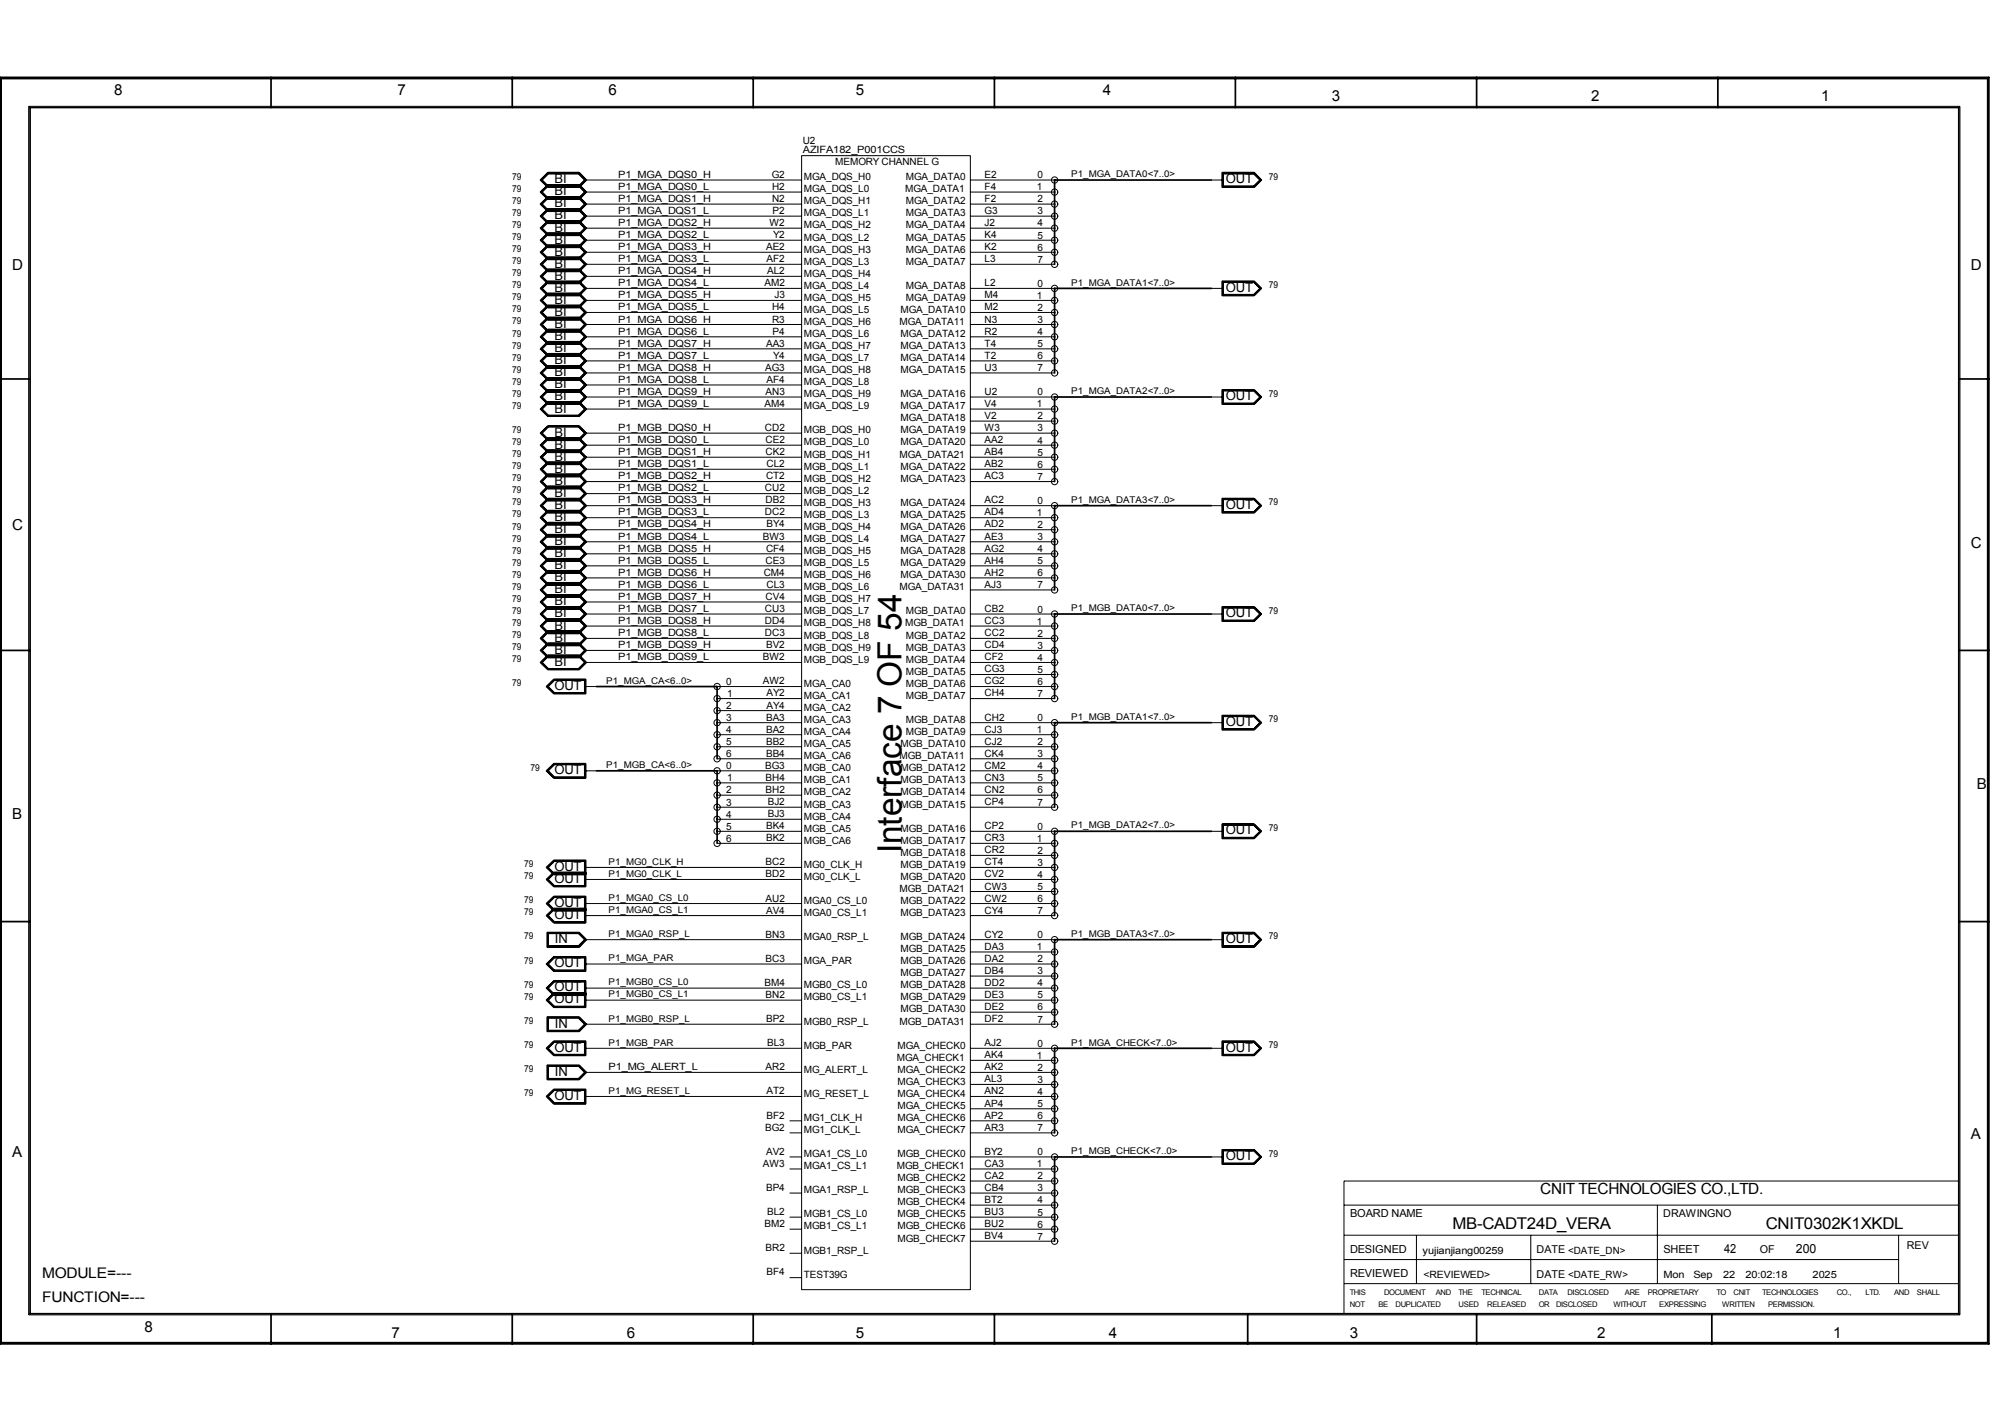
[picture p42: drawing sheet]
<svg xmlns="http://www.w3.org/2000/svg" width="297mm" height="210mm" viewBox="0 0 297 210" stroke-linecap="round" stroke-linejoin="round" font-family="sans-serif">
<defs><g id="words">
<text font-size="4.9" x="133.2" y="126" transform="rotate(-90 133.2 126)">Interface 7 OF 54</text>
<g font-size="2.4">
<text x="214.6" y="181.5">MB-CADT24D_VERA</text>
<text x="260.9" y="181.5">CNIT0302K1XKDL</text>
</g>
<text font-size="2.3" x="227.6" y="176.3">CNIT TECHNOLOGIES CO.,LTD.</text>
<g font-size="2.2">
<text x="16.9" y="14.1">8</text>
<text x="58.8" y="14.1">7</text>
<text x="89.9" y="14.1">6</text>
<text x="126.4" y="14.1">5</text>
<text x="163" y="14.1">4</text>
<text x="196.8" y="15">3</text>
<text x="235.1" y="15">2</text>
<text x="269.1" y="15">1</text>
<text x="1.8" y="39.9">D</text>
<text x="291.2" y="39.9">D</text>
<text x="1.8" y="78.2">C</text>
<text x="291.2" y="80.9">C</text>
<text x="292.1" y="116.5">B</text>
<text x="1.8" y="121">B</text>
<text x="1.8" y="170.8">A</text>
<text x="291.2" y="168.2">A</text>
<text x="6.2" y="188.7">MODULE=---</text>
<text x="6.2" y="192.2">FUNCTION=---</text>
<text x="21.3" y="196.6">8</text>
<text x="57.9" y="197.5">7</text>
<text x="92.6" y="197.5">6</text>
<text x="126.4" y="197.5">5</text>
<text x="163.9" y="197.5">4</text>
<text x="199.5" y="197.5">3</text>
<text x="236" y="197.5">2</text>
<text x="270.9" y="197.5">1</text>
</g>
<g font-size="1.9">
<text x="81.9" y="28.8">BI</text>
<text x="81.9" y="27.1">BI</text>
<text x="181.1" y="27.1">OUT</text>
<text x="81.9" y="36">BI</text>
<text x="81.9" y="32.4">BI</text>
<text x="81.9" y="34.2">BI</text>
<text x="81.9" y="30.6">BI</text>
<text x="81.9" y="39.5">BI</text>
<text x="81.9" y="41.3">BI</text>
<text x="81.9" y="37.8">BI</text>
<text x="81.9" y="46.7">BI</text>
<text x="81.9" y="43.1">BI</text>
<text x="81.9" y="44.9">BI</text>
<text x="181.1" y="43.1">OUT</text>
<text x="81.9" y="53.8">BI</text>
<text x="81.9" y="50.2">BI</text>
<text x="81.9" y="52">BI</text>
<text x="81.9" y="48.4">BI</text>
<text x="81.9" y="57.4">BI</text>
<text x="81.9" y="59.1">BI</text>
<text x="81.9" y="55.5">BI</text>
<text x="181.1" y="59.1">OUT</text>
<text x="81.9" y="60.9">BI</text>
<text x="81.9" y="64.5">BI</text>
<text x="81.9" y="69.8">BI</text>
<text x="81.9" y="66.3">BI</text>
<text x="81.9" y="71.6">BI</text>
<text x="81.9" y="68">BI</text>
<text x="81.9" y="73.4">BI</text>
<text x="81.9" y="76.9">BI</text>
<text x="81.9" y="75.1">BI</text>
<text x="181.1" y="75.1">OUT</text>
<text x="81.9" y="80.5">BI</text>
<text x="81.9" y="82.3">BI</text>
<text x="81.9" y="78.7">BI</text>
<text x="81.9" y="87.6">BI</text>
<text x="81.9" y="84.1">BI</text>
<text x="81.9" y="89.4">BI</text>
<text x="81.9" y="85.9">BI</text>
<text x="81.9" y="94.7">BI</text>
<text x="81.9" y="91.2">BI</text>
<text x="81.9" y="93">BI</text>
<text x="181.1" y="91.2">OUT</text>
<text x="81.9" y="98.3">BI</text>
<text x="81.9" y="96.5">BI</text>
<text x="81.9" y="101.9">OUT</text>
<text x="181.1" y="107.2">OUT</text>
<text x="81.9" y="114.3">OUT</text>
<text x="181.1" y="123.2">OUT</text>
<text x="81.9" y="130.4">OUT</text>
<text x="81.9" y="128.6">OUT</text>
<text x="81.9" y="135.7">OUT</text>
<text x="81.9" y="133.9">OUT</text>
<text x="81.9" y="142.8">OUT</text>
<text x="82" y="139.3">IN</text>
<text x="181.1" y="139.3">OUT</text>
<text x="81.9" y="148.2">OUT</text>
<text x="81.9" y="146.4">OUT</text>
<text x="81.9" y="155.3">OUT</text>
<text x="82" y="151.8">IN</text>
<text x="181.1" y="155.3">OUT</text>
<text x="82" y="158.9">IN</text>
<text x="81.9" y="162.4">OUT</text>
<text x="181.1" y="171.3">OUT</text>
<text x="254.7" y="185">42</text>
<text x="265.4" y="185">200</text>
</g>
<g font-size="1.6">
<text x="199.5" y="179.7">BOARD NAME</text>
<text x="245.8" y="179.7">DRAWINGNO</text>
<text x="199.5" y="185.1">DESIGNED</text>
<text x="227.1" y="185.1">DATE &lt;DATE_DN&gt;</text>
<text x="245.8" y="185">SHEET</text>
<text x="260" y="185.1">OF</text>
<text x="281.7" y="184.4">REV</text>
<text x="199.5" y="188.6">REVIEWED</text>
<text x="227.1" y="188.7">DATE &lt;DATE_RW&gt;</text>
</g>
<g font-size="1.5">
<text x="118.6" y="21.2">U2</text>
<text x="118.6" y="22.6">AZIFA182_P001CCS</text>
<text x="91.4" y="29.8">P1_MGA_DQS1_H</text>
<text x="91.4" y="28">P1_MGA_DQS0_L</text>
<text x="91.4" y="26.3">P1_MGA_DQS0_H</text>
<text x="114" y="26.3">G2</text>
<text x="114.1" y="28">H2</text>
<text x="114.1" y="29.8">N2</text>
<text x="118.8" y="28.4">MGA_DQS_L0</text>
<text x="118.8" y="26.6">MGA_DQS_H0</text>
<text x="123.4" y="24.3">MEMORY CHANNEL G</text>
<text x="133.7" y="28.4">MGA_DATA1</text>
<text x="133.9" y="26.6">MGA_DATA0</text>
<text x="145.5" y="26.3">E2</text>
<text x="145.5" y="28">F4</text>
<text x="145.5" y="29.8">F2</text>
<text x="153.2" y="28.1">1</text>
<text x="153.3" y="29.9">2</text>
<text x="153.3" y="26.3">0</text>
<text x="91.4" y="35.2">P1_MGA_DQS2_L</text>
<text x="91.4" y="33.4">P1_MGA_DQS2_H</text>
<text x="91.4" y="31.6">P1_MGA_DQS1_L</text>
<text x="113.7" y="33.4">W2</text>
<text x="114.2" y="31.6">P2</text>
<text x="114.3" y="35.2">Y2</text>
<text x="118.8" y="35.5">MGA_DQS_L2</text>
<text x="118.8" y="33.7">MGA_DQS_H2</text>
<text x="118.8" y="32">MGA_DQS_L1</text>
<text x="118.8" y="30.2">MGA_DQS_H1</text>
<text x="133.9" y="35.5">MGA_DATA5</text>
<text x="133.9" y="33.7">MGA_DATA4</text>
<text x="133.9" y="32">MGA_DATA3</text>
<text x="133.9" y="30.2">MGA_DATA2</text>
<text x="145.5" y="31.6">G3</text>
<text x="145.5" y="33.4">J2</text>
<text x="145.5" y="35.2">K4</text>
<text x="153.3" y="33.4">4</text>
<text x="153.3" y="35.2">5</text>
<text x="153.3" y="31.7">3</text>
<text x="91.4" y="40.5">P1_MGA_DQS4_H</text>
<text x="91.4" y="38.7">P1_MGA_DQS3_L</text>
<text x="91.4" y="37">P1_MGA_DQS3_H</text>
<text x="113.2" y="37">AE2</text>
<text x="113.3" y="38.7">AF2</text>
<text x="113.4" y="40.5">AL2</text>
<text x="118.8" y="40.9">MGA_DQS_H4</text>
<text x="118.8" y="39.1">MGA_DQS_L3</text>
<text x="118.8" y="37.3">MGA_DQS_H3</text>
<text x="133.9" y="39.1">MGA_DATA7</text>
<text x="133.9" y="37.3">MGA_DATA6</text>
<text x="145.5" y="37">K2</text>
<text x="145.5" y="38.7">L3</text>
<text x="153.3" y="37">6</text>
<text x="153.3" y="38.8">7</text>
<text x="91.4" y="47.6">P1_MGA_DQS6_H</text>
<text x="91.4" y="45.9">P1_MGA_DQS5_L</text>
<text x="91.4" y="44.1">P1_MGA_DQS5_H</text>
<text x="91.4" y="42.3">P1_MGA_DQS4_L</text>
<text x="112.9" y="42.3">AM2</text>
<text x="114.1" y="45.9">H4</text>
<text x="114.1" y="47.6">R3</text>
<text x="114.4" y="44.1">J3</text>
<text x="118.8" y="48">MGA_DQS_H6</text>
<text x="118.8" y="46.2">MGA_DQS_L5</text>
<text x="118.8" y="44.4">MGA_DQS_H5</text>
<text x="118.8" y="42.6">MGA_DQS_L4</text>
<text x="132.9" y="48">MGA_DATA11</text>
<text x="133" y="46.2">MGA_DATA10</text>
<text x="133.9" y="44.4">MGA_DATA9</text>
<text x="133.9" y="42.6">MGA_DATA8</text>
<text x="145.5" y="42.3">L2</text>
<text x="145.5" y="44.1">M4</text>
<text x="145.5" y="45.9">M2</text>
<text x="145.5" y="47.6">N3</text>
<text x="153.2" y="44.2">1</text>
<text x="153.3" y="45.9">2</text>
<text x="153.3" y="47.7">3</text>
<text x="153.3" y="42.4">0</text>
<text x="91.4" y="53">P1_MGA_DQS7_L</text>
<text x="91.4" y="51.2">P1_MGA_DQS7_H</text>
<text x="91.4" y="49.4">P1_MGA_DQS6_L</text>
<text x="113.2" y="51.2">AA3</text>
<text x="114.2" y="49.4">P4</text>
<text x="114.3" y="53">Y4</text>
<text x="118.8" y="53.3">MGA_DQS_L7</text>
<text x="118.8" y="51.6">MGA_DQS_H7</text>
<text x="118.8" y="49.8">MGA_DQS_L6</text>
<text x="133" y="53.3">MGA_DATA14</text>
<text x="133" y="51.6">MGA_DATA13</text>
<text x="133" y="49.8">MGA_DATA12</text>
<text x="145.5" y="49.4">R2</text>
<text x="145.5" y="51.2">T4</text>
<text x="145.5" y="53">T2</text>
<text x="153.3" y="51.3">5</text>
<text x="153.3" y="53">6</text>
<text x="153.3" y="49.5">4</text>
<text x="91.4" y="58.3">P1_MGA_DQS9_H</text>
<text x="91.4" y="56.5">P1_MGA_DQS8_L</text>
<text x="91.4" y="54.7">P1_MGA_DQS8_H</text>
<text x="113.1" y="54.7">AG3</text>
<text x="113.1" y="58.3">AN3</text>
<text x="113.3" y="56.5">AF4</text>
<text x="118.8" y="58.7">MGA_DQS_H9</text>
<text x="118.8" y="56.9">MGA_DQS_L8</text>
<text x="118.8" y="55.1">MGA_DQS_H8</text>
<text x="133" y="58.7">MGA_DATA16</text>
<text x="133" y="55.1">MGA_DATA15</text>
<text x="145.5" y="54.7">U3</text>
<text x="145.5" y="58.3">U2</text>
<text x="153.3" y="58.4">0</text>
<text x="153.3" y="54.8">7</text>
<text x="91.4" y="65.5">P1_MGB_DQS0_L</text>
<text x="91.4" y="63.7">P1_MGB_DQS0_H</text>
<text x="91.4" y="60.1">P1_MGA_DQS9_L</text>
<text x="112.9" y="60.1">AM4</text>
<text x="113" y="63.7">CD2</text>
<text x="113.1" y="65.5">CE2</text>
<text x="118.8" y="65.8">MGB_DQS_L0</text>
<text x="118.8" y="64">MGB_DQS_H0</text>
<text x="118.8" y="60.5">MGA_DQS_L9</text>
<text x="133" y="65.8">MGA_DATA20</text>
<text x="133" y="64">MGA_DATA19</text>
<text x="133" y="62.2">MGA_DATA18</text>
<text x="133" y="60.5">MGA_DATA17</text>
<text x="145.5" y="60.1">V4</text>
<text x="145.5" y="61.9">V2</text>
<text x="145.5" y="63.7">W3</text>
<text x="145.5" y="65.5">AA2</text>
<text x="153.2" y="60.2">1</text>
<text x="153.3" y="65.5">4</text>
<text x="153.3" y="63.7">3</text>
<text x="153.3" y="61.9">2</text>
<text x="91.4" y="70.8">P1_MGB_DQS2_H</text>
<text x="91.4" y="69">P1_MGB_DQS1_L</text>
<text x="91.4" y="67.2">P1_MGB_DQS1_H</text>
<text x="113.1" y="67.2">CK2</text>
<text x="113.2" y="70.8">CT2</text>
<text x="113.3" y="69">CL2</text>
<text x="118.8" y="71.2">MGB_DQS_H2</text>
<text x="118.8" y="69.3">MGB_DQS_L1</text>
<text x="118.8" y="67.6">MGB_DQS_H1</text>
<text x="132.9" y="67.6">MGA_DATA21</text>
<text x="133" y="71.2">MGA_DATA23</text>
<text x="133" y="69.3">MGA_DATA22</text>
<text x="145.5" y="67.2">AB4</text>
<text x="145.5" y="69">AB2</text>
<text x="145.5" y="70.8">AC3</text>
<text x="153.3" y="69.1">6</text>
<text x="153.3" y="70.9">7</text>
<text x="153.3" y="67.3">5</text>
<text x="91.4" y="77.9">P1_MGB_DQS4_H</text>
<text x="91.4" y="76.1">P1_MGB_DQS3_L</text>
<text x="91.4" y="74.3">P1_MGB_DQS3_H</text>
<text x="91.4" y="72.6">P1_MGB_DQS2_L</text>
<text x="113" y="72.6">CU2</text>
<text x="113" y="76.1">DC2</text>
<text x="113.1" y="74.3">DB2</text>
<text x="113.3" y="77.9">BY4</text>
<text x="118.8" y="76.5">MGB_DQS_L3</text>
<text x="118.8" y="74.7">MGB_DQS_H3</text>
<text x="118.8" y="72.9">MGB_DQS_L2</text>
<text x="133" y="76.5">MGA_DATA25</text>
<text x="133" y="74.7">MGA_DATA24</text>
<text x="145.5" y="74.3">AC2</text>
<text x="145.5" y="76.1">AD4</text>
<text x="145.5" y="77.9">AD2</text>
<text x="153.2" y="76.2">1</text>
<text x="153.3" y="78">2</text>
<text x="153.3" y="74.4">0</text>
<text x="91.4" y="83.3">P1_MGB_DQS5_L</text>
<text x="91.4" y="81.5">P1_MGB_DQS5_H</text>
<text x="91.4" y="79.7">P1_MGB_DQS4_L</text>
<text x="112.7" y="79.7">BW3</text>
<text x="113.1" y="83.3">CE3</text>
<text x="113.2" y="81.5">CF4</text>
<text x="118.8" y="83.6">MGB_DQS_L5</text>
<text x="118.8" y="81.8">MGB_DQS_H5</text>
<text x="118.8" y="80.1">MGB_DQS_L4</text>
<text x="118.8" y="78.3">MGB_DQS_H4</text>
<text x="133" y="83.6">MGA_DATA29</text>
<text x="133" y="81.8">MGA_DATA28</text>
<text x="133" y="80.1">MGA_DATA27</text>
<text x="133" y="78.3">MGA_DATA26</text>
<text x="145.5" y="79.7">AE3</text>
<text x="145.5" y="81.5">AG2</text>
<text x="145.5" y="83.3">AH4</text>
<text x="153.3" y="83.3">5</text>
<text x="153.3" y="81.5">4</text>
<text x="153.3" y="79.8">3</text>
<text x="91.4" y="88.6">P1_MGB_DQS7_H</text>
<text x="91.4" y="86.8">P1_MGB_DQS6_L</text>
<text x="91.4" y="85.1">P1_MGB_DQS6_H</text>
<text x="112.9" y="85.1">CM4</text>
<text x="113.1" y="88.6">CV4</text>
<text x="113.3" y="86.8">CL3</text>
<text x="118.8" y="88.9">MGB_DQS_H7</text>
<text x="118.8" y="87.2">MGB_DQS_L6</text>
<text x="118.8" y="85.4">MGB_DQS_H6</text>
<text x="132.9" y="87.2">MGA_DATA31</text>
<text x="133" y="85.4">MGA_DATA30</text>
<text x="145.5" y="85.1">AH2</text>
<text x="145.5" y="86.8">AJ3</text>
<text x="153.3" y="86.9">7</text>
<text x="153.3" y="85.1">6</text>
<text x="91.4" y="95.7">P1_MGB_DQS9_H</text>
<text x="91.4" y="93.9">P1_MGB_DQS8_L</text>
<text x="91.4" y="92.2">P1_MGB_DQS8_H</text>
<text x="91.4" y="90.4">P1_MGB_DQS7_L</text>
<text x="113" y="90.4">CU3</text>
<text x="113" y="92.2">DD4</text>
<text x="113" y="93.9">DC3</text>
<text x="113.2" y="95.7">BV2</text>
<text x="118.8" y="94.3">MGB_DQS_L8</text>
<text x="118.8" y="92.5">MGB_DQS_H8</text>
<text x="118.8" y="90.7">MGB_DQS_L7</text>
<text x="133.7" y="92.5">MGB_DATA1</text>
<text x="133.9" y="94.3">MGB_DATA2</text>
<text x="133.9" y="90.7">MGB_DATA0</text>
<text x="145.5" y="90.4">CB2</text>
<text x="145.5" y="92.2">CC3</text>
<text x="145.5" y="93.9">CC2</text>
<text x="145.5" y="95.7">CD4</text>
<text x="153.2" y="92.2">1</text>
<text x="153.3" y="95.8">3</text>
<text x="153.3" y="94">2</text>
<text x="153.3" y="90.5">0</text>
<text x="91.4" y="97.5">P1_MGB_DQS9_L</text>
<text x="107.3" y="101.1">0</text>
<text x="112.7" y="97.5">BW2</text>
<text x="112.7" y="101.1">AW2</text>
<text x="118.8" y="101.4">MGA_CA0</text>
<text x="118.8" y="97.9">MGB_DQS_L9</text>
<text x="118.8" y="96.1">MGB_DQS_H9</text>
<text x="133.9" y="101.4">MGB_DATA6</text>
<text x="133.9" y="99.7">MGB_DATA5</text>
<text x="133.9" y="97.9">MGB_DATA4</text>
<text x="133.9" y="96.1">MGB_DATA3</text>
<text x="145.5" y="97.5">CF2</text>
<text x="145.5" y="99.3">CG3</text>
<text x="145.5" y="101.1">CG2</text>
<text x="153.3" y="101.1">6</text>
<text x="153.3" y="97.6">4</text>
<text x="153.3" y="99.4">5</text>
<text x="107.3" y="106.5">3</text>
<text x="107.3" y="104.7">2</text>
<text x="107.4" y="102.9">1</text>
<text x="113.2" y="106.4">BA3</text>
<text x="113.3" y="102.8">AY2</text>
<text x="113.3" y="104.7">AY4</text>
<text x="118.8" y="106.8">MGA_CA3</text>
<text x="118.8" y="105">MGA_CA2</text>
<text x="118.8" y="103.2">MGA_CA1</text>
<text x="133.9" y="106.8">MGB_DATA8</text>
<text x="133.9" y="103.2">MGB_DATA7</text>
<text x="145.5" y="102.8">CH4</text>
<text x="145.5" y="106.4">CH2</text>
<text x="153.3" y="106.5">0</text>
<text x="153.3" y="102.9">7</text>
<text x="107.3" y="113.6">0</text>
<text x="107.3" y="111.8">6</text>
<text x="107.3" y="110">5</text>
<text x="107.3" y="108.2">4</text>
<text x="113.1" y="113.5">BG3</text>
<text x="113.2" y="108.2">BA2</text>
<text x="113.2" y="110">BB2</text>
<text x="113.2" y="111.8">BB4</text>
<text x="118.8" y="113.9">MGB_CA0</text>
<text x="118.8" y="112.1">MGA_CA6</text>
<text x="118.8" y="110.3">MGA_CA5</text>
<text x="118.8" y="108.5">MGA_CA4</text>
<text x="132.9" y="112.1">MGB_DATA11</text>
<text x="133" y="113.9">MGB_DATA12</text>
<text x="133" y="110.3">MGB_DATA10</text>
<text x="133.9" y="108.5">MGB_DATA9</text>
<text x="145.5" y="108.2">CJ3</text>
<text x="145.5" y="110">CJ2</text>
<text x="145.5" y="111.8">CK4</text>
<text x="145.5" y="113.5">CM2</text>
<text x="153.2" y="108.2">1</text>
<text x="153.3" y="111.8">3</text>
<text x="153.3" y="110">2</text>
<text x="153.3" y="113.6">4</text>
<text x="107.3" y="119">3</text>
<text x="107.3" y="117.2">2</text>
<text x="107.4" y="115.4">1</text>
<text x="113.1" y="115.3">BH4</text>
<text x="113.1" y="117.1">BH2</text>
<text x="113.4" y="118.9">BJ2</text>
<text x="118.8" y="119.3">MGB_CA3</text>
<text x="118.8" y="117.5">MGB_CA2</text>
<text x="118.8" y="115.7">MGB_CA1</text>
<text x="133" y="119.3">MGB_DATA15</text>
<text x="133" y="117.5">MGB_DATA14</text>
<text x="133" y="115.7">MGB_DATA13</text>
<text x="145.5" y="115.3">CN3</text>
<text x="145.5" y="117.1">CN2</text>
<text x="145.5" y="118.9">CP4</text>
<text x="153.3" y="119">7</text>
<text x="153.3" y="115.4">5</text>
<text x="153.3" y="117.2">6</text>
<text x="107.3" y="124.3">6</text>
<text x="107.3" y="122.5">5</text>
<text x="107.3" y="120.7">4</text>
<text x="113.2" y="122.4">BK4</text>
<text x="113.2" y="124.2">BK2</text>
<text x="113.4" y="120.7">BJ3</text>
<text x="118.8" y="124.6">MGB_CA6</text>
<text x="118.8" y="122.8">MGB_CA5</text>
<text x="118.8" y="121">MGB_CA4</text>
<text x="133" y="124.6">MGB_DATA17</text>
<text x="133" y="122.8">MGB_DATA16</text>
<text x="145.5" y="122.4">CP2</text>
<text x="145.5" y="124.2">CR3</text>
<text x="145.5" y="126">CR2</text>
<text x="153.2" y="124.3">1</text>
<text x="153.3" y="122.5">0</text>
<text x="113.1" y="127.8">BC2</text>
<text x="113.1" y="129.6">BD2</text>
<text x="118.8" y="129.9">MG0_CLK_L</text>
<text x="118.8" y="128.1">MG0_CLK_H</text>
<text x="132.9" y="131.7">MGB_DATA21</text>
<text x="133" y="129.9">MGB_DATA20</text>
<text x="133" y="128.1">MGB_DATA19</text>
<text x="133" y="126.4">MGB_DATA18</text>
<text x="145.5" y="127.8">CT4</text>
<text x="145.5" y="129.6">CV2</text>
<text x="145.5" y="131.4">CW3</text>
<text x="153.3" y="131.4">5</text>
<text x="153.3" y="129.6">4</text>
<text x="153.3" y="127.8">3</text>
<text x="153.3" y="126.1">2</text>
<text x="113.1" y="133.1">AU2</text>
<text x="113.2" y="134.9">AV4</text>
<text x="118.8" y="135.3">MGA0_CS_L1</text>
<text x="118.8" y="133.5">MGA0_CS_L0</text>
<text x="133" y="135.3">MGB_DATA23</text>
<text x="133" y="133.5">MGB_DATA22</text>
<text x="145.5" y="133.1">CW2</text>
<text x="145.5" y="134.9">CY4</text>
<text x="153.3" y="133.2">6</text>
<text x="153.3" y="135">7</text>
<text x="113.1" y="138.5">BN3</text>
<text x="113.1" y="142">BC3</text>
<text x="118.8" y="142.4">MGA_PAR</text>
<text x="118.8" y="138.8">MGA0_RSP_L</text>
<text x="133" y="142.4">MGB_DATA26</text>
<text x="133" y="140.6">MGB_DATA25</text>
<text x="133" y="138.8">MGB_DATA24</text>
<text x="145.5" y="138.5">CY2</text>
<text x="145.5" y="140.3">DA3</text>
<text x="145.5" y="142">DA2</text>
<text x="145.5" y="143.8">DB4</text>
<text x="153.2" y="140.3">1</text>
<text x="153.3" y="143.9">3</text>
<text x="153.3" y="142.1">2</text>
<text x="153.3" y="138.6">0</text>
<text x="112.9" y="145.6">BM4</text>
<text x="113.1" y="147.4">BN2</text>
<text x="118.8" y="147.7">MGB0_CS_L1</text>
<text x="118.8" y="146">MGB0_CS_L0</text>
<text x="133" y="149.5">MGB_DATA30</text>
<text x="133" y="147.7">MGB_DATA29</text>
<text x="133" y="146">MGB_DATA28</text>
<text x="133" y="144.2">MGB_DATA27</text>
<text x="145.5" y="145.6">DD2</text>
<text x="145.5" y="147.4">DE3</text>
<text x="145.5" y="149.2">DE2</text>
<text x="153.3" y="149.2">6</text>
<text x="153.3" y="147.4">5</text>
<text x="153.3" y="145.7">4</text>
<text x="113.2" y="151">BP2</text>
<text x="113.4" y="154.5">BL3</text>
<text x="118.8" y="154.9">MGB_PAR</text>
<text x="118.8" y="151.3">MGB0_RSP_L</text>
<text x="132.6" y="154.9">MGA_CHECK0</text>
<text x="132.9" y="151.3">MGB_DATA31</text>
<text x="145.5" y="151">DF2</text>
<text x="145.5" y="154.5">AJ2</text>
<text x="153.3" y="151">7</text>
<text x="153.3" y="154.6">0</text>
<text x="89.9" y="158.1">P1_MG_ALERT_L</text>
<text x="113.1" y="158.1">AR2</text>
<text x="113.3" y="161.6">AT2</text>
<text x="118.8" y="162">MG_RESET_L</text>
<text x="118.8" y="158.4">MG_ALERT_L</text>
<text x="132.5" y="156.6">MGA_CHECK1</text>
<text x="132.6" y="162">MGA_CHECK4</text>
<text x="132.6" y="160.2">MGA_CHECK3</text>
<text x="132.6" y="158.4">MGA_CHECK2</text>
<text x="145.5" y="156.3">AK4</text>
<text x="145.5" y="158.1">AK2</text>
<text x="145.5" y="159.9">AL3</text>
<text x="145.5" y="161.6">AN2</text>
<text x="153.2" y="156.4">1</text>
<text x="153.3" y="161.7">4</text>
<text x="153.3" y="159.9">3</text>
<text x="153.3" y="158.2">2</text>
<text x="113.1" y="167">BG2</text>
<text x="113.3" y="165.2">BF2</text>
<text x="118.8" y="167.3">MG1_CLK_L</text>
<text x="118.8" y="165.6">MG1_CLK_H</text>
<text x="132.6" y="167.3">MGA_CHECK7</text>
<text x="132.6" y="165.6">MGA_CHECK6</text>
<text x="132.6" y="163.8">MGA_CHECK5</text>
<text x="145.5" y="163.4">AP4</text>
<text x="145.5" y="165.2">AP2</text>
<text x="145.5" y="167">AR3</text>
<text x="153.3" y="167">7</text>
<text x="153.3" y="165.3">6</text>
<text x="153.3" y="163.5">5</text>
<text x="112.7" y="172.3">AW3</text>
<text x="113.2" y="170.5">AV2</text>
<text x="118.8" y="172.7">MGA1_CS_L1</text>
<text x="118.8" y="170.9">MGA1_CS_L0</text>
<text x="132.5" y="172.7">MGB_CHECK1</text>
<text x="132.6" y="170.9">MGB_CHECK0</text>
<text x="145.5" y="170.5">BY2</text>
<text x="145.5" y="172.3">CA3</text>
<text x="153.2" y="172.4">1</text>
<text x="153.3" y="170.6">0</text>
<text x="113.2" y="175.9">BP4</text>
<text x="113.4" y="179.5">BL2</text>
<text x="118.8" y="179.8">MGB1_CS_L0</text>
<text x="118.8" y="176.2">MGA1_RSP_L</text>
<text x="132.6" y="179.8">MGB_CHECK5</text>
<text x="132.6" y="178">MGB_CHECK4</text>
<text x="132.6" y="176.2">MGB_CHECK3</text>
<text x="132.6" y="174.5">MGB_CHECK2</text>
<text x="145.5" y="174.1">CA2</text>
<text x="145.5" y="175.9">CB4</text>
<text x="145.5" y="177.7">BT2</text>
<text x="145.5" y="179.5">BU3</text>
<text x="153.3" y="179.5">5</text>
<text x="153.3" y="177.7">4</text>
<text x="153.3" y="175.9">3</text>
<text x="153.3" y="174.2">2</text>
<text x="112.9" y="181.2">BM2</text>
<text x="113.1" y="184.8">BR2</text>
<text x="118.8" y="185.1">MGB1_RSP_L</text>
<text x="118.8" y="181.6">MGB1_CS_L1</text>
<text x="132.6" y="183.3">MGB_CHECK7</text>
<text x="132.6" y="181.6">MGB_CHECK6</text>
<text x="145.5" y="181.2">BU2</text>
<text x="145.5" y="183">BV4</text>
<text x="153.3" y="183.1">7</text>
<text x="153.3" y="181.3">6</text>
<text x="210.2" y="185.1">yujianjiang00259</text>
<text x="113.3" y="188.3">BF4</text>
<text x="118.8" y="188.7">TEST39G</text>
<text x="210.3" y="188.7">&lt;REVIEWED&gt;</text>
<text x="245.8" y="188.7">Mon</text>
<text x="250.2" y="188.7">Sep</text>
<text x="254.6" y="188.7">22</text>
<text x="257.9" y="188.7">20:02:18</text>
<text x="267.8" y="188.7">2025</text>
</g>
<g font-size="1.4">
<text x="75.7" y="28.3">79</text>
<text x="75.7" y="26.6">79</text>
<text x="158.3" y="26.2">P1_MGA_DATA0&lt;7..0&gt;</text>
<text x="187.5" y="26.6">79</text>
<text x="75.7" y="35.4">79</text>
<text x="75.7" y="33.7">79</text>
<text x="75.7" y="31.9">79</text>
<text x="75.7" y="30.1">79</text>
<text x="75.7" y="40.8">79</text>
<text x="75.7" y="39">79</text>
<text x="75.7" y="37.2">79</text>
<text x="75.7" y="42.6">79</text>
<text x="75.7" y="44.3">79</text>
<text x="75.7" y="46.1">79</text>
<text x="75.7" y="47.9">79</text>
<text x="158.3" y="42.2">P1_MGA_DATA1&lt;7..0&gt;</text>
<text x="187.5" y="42.6">79</text>
<text x="75.7" y="53.3">79</text>
<text x="75.7" y="51.5">79</text>
<text x="75.7" y="49.7">79</text>
<text x="75.7" y="58.6">79</text>
<text x="75.7" y="56.8">79</text>
<text x="75.7" y="55">79</text>
<text x="158.3" y="58.2">P1_MGA_DATA2&lt;7..0&gt;</text>
<text x="187.5" y="58.6">79</text>
<text x="75.7" y="63.9">79</text>
<text x="75.7" y="65.7">79</text>
<text x="75.7" y="60.4">79</text>
<text x="75.7" y="69.3">79</text>
<text x="75.7" y="71.1">79</text>
<text x="75.7" y="67.5">79</text>
<text x="75.7" y="76.4">79</text>
<text x="75.7" y="74.6">79</text>
<text x="75.7" y="72.9">79</text>
<text x="158.3" y="74.2">P1_MGA_DATA3&lt;7..0&gt;</text>
<text x="187.5" y="74.6">79</text>
<text x="75.7" y="83.5">79</text>
<text x="75.7" y="81.8">79</text>
<text x="75.7" y="80">79</text>
<text x="75.7" y="78.2">79</text>
<text x="75.7" y="87.1">79</text>
<text x="75.7" y="88.9">79</text>
<text x="75.7" y="85.3">79</text>
<text x="75.7" y="94.2">79</text>
<text x="75.7" y="92.4">79</text>
<text x="75.7" y="90.6">79</text>
<text x="158.3" y="90.3">P1_MGB_DATA0&lt;7..0&gt;</text>
<text x="187.5" y="90.6">79</text>
<text x="75.7" y="101.4">79</text>
<text x="75.7" y="97.8">79</text>
<text x="75.7" y="96">79</text>
<text x="89.6" y="101">P1_MGA_CA&lt;6..0&gt;</text>
<text x="158.3" y="106.3">P1_MGB_DATA1&lt;7..0&gt;</text>
<text x="187.5" y="106.7">79</text>
<text x="78.4" y="113.8">79</text>
<text x="89.6" y="113.4">P1_MGB_CA&lt;6..0&gt;</text>
<text x="158.3" y="122.3">P1_MGB_DATA2&lt;7..0&gt;</text>
<text x="187.5" y="122.7">79</text>
<text x="77.5" y="129.8">79</text>
<text x="77.5" y="128.1">79</text>
<text x="89.9" y="129.5">P1_MG0_CLK_L</text>
<text x="89.9" y="127.7">P1_MG0_CLK_H</text>
<text x="77.5" y="135.2">79</text>
<text x="77.5" y="133.4">79</text>
<text x="89.9" y="134.8">P1_MGA0_CS_L1</text>
<text x="89.9" y="133.1">P1_MGA0_CS_L0</text>
<text x="77.5" y="142.3">79</text>
<text x="77.5" y="138.7">79</text>
<text x="89.9" y="141.9">P1_MGA_PAR</text>
<text x="89.9" y="138.4">P1_MGA0_RSP_L</text>
<text x="158.3" y="138.4">P1_MGB_DATA3&lt;7..0&gt;</text>
<text x="187.5" y="138.7">79</text>
<text x="77.5" y="147.7">79</text>
<text x="77.5" y="145.9">79</text>
<text x="89.9" y="147.3">P1_MGB0_CS_L1</text>
<text x="89.9" y="145.5">P1_MGB0_CS_L0</text>
<text x="77.5" y="154.8">79</text>
<text x="77.5" y="151.2">79</text>
<text x="89.9" y="154.4">P1_MGB_PAR</text>
<text x="89.9" y="150.9">P1_MGB0_RSP_L</text>
<text x="158.3" y="154.4">P1_MGA_CHECK&lt;7..0&gt;</text>
<text x="187.5" y="154.8">79</text>
<text x="77.5" y="161.9">79</text>
<text x="77.5" y="158.3">79</text>
<text x="89.9" y="161.5">P1_MG_RESET_L</text>
<text x="158.3" y="170.4">P1_MGB_CHECK&lt;7..0&gt;</text>
<text x="187.5" y="170.8">79</text>
</g>
<g font-size="1.1">
<text x="199.4" y="191.3">THIS</text>
<text x="204.5" y="191.3">DOCUMENT</text>
<text x="212.1" y="191.3">AND</text>
<text x="215.5" y="191.3">THE</text>
<text x="218.9" y="191.3">TECHNICAL</text>
<text x="227.4" y="191.3">DATA</text>
<text x="231.6" y="191.3">DISCLOSED</text>
<text x="240.1" y="191.3">ARE</text>
<text x="243.5" y="191.3">PROPRIETARY</text>
<text x="253.6" y="191.3">TO</text>
<text x="256.2" y="191.3">CNIT</text>
<text x="260.4" y="191.3">TECHNOLOGIES</text>
<text x="271.4" y="191.3">CO.,</text>
<text x="275.6" y="191.3">LTD.</text>
<text x="279.9" y="191.3">AND</text>
<text x="283.3" y="191.3">SHALL</text>
<text x="199.4" y="193.1">NOT</text>
<text x="203.7" y="193.1">BE</text>
<text x="206.2" y="193.1">DUPLICATED</text>
<text x="215.5" y="193.1">USED</text>
<text x="219.8" y="193.1">RELEASED</text>
<text x="227.4" y="193.1">OR</text>
<text x="229.9" y="193.1">DISCLOSED</text>
<text x="238.4" y="193.1">WITHOUT</text>
<text x="245.2" y="193.1">EXPRESSING</text>
<text x="254.5" y="193.1">WRITTEN</text>
<text x="261.2" y="193.1">PERMISSION.</text>
</g>
</g></defs>
<g fill="none" stroke="#000" stroke-width=".15">
<path d="M4.2 15.7h285.4v178.5h-285.4zM79.8 26.6l1.1-1.2h4.7l1.1 1.2-1.1 1.1h-4.7zM79.8 30.1l1.1-1.1h4.7l1.1 1.1-1.1 1.1h-4.7zM79.8 33.7l1.1-1.1h4.7l1.1 1.1-1.1 1.1h-4.7zM79.8 37.3l1.1-1.1h4.7l1.1 1.1-1.1 1.1h-4.7zM79.8 31.9l1.1-1.1h4.7l1.1 1.1-1.1 1.1h-4.7zM79.8 35.5l1.1-1.1h4.7l1.1 1.1-1.1 1.1h-4.7zM79.8 39l1.1-1.1h4.7l1.1 1.1-1.1 1.1h-4.7zM79.8 28.4l1.1-1.1h4.7l1.1 1.1-1.1 1.1h-4.7zM79.9 37.3l1-1.1h4.7l1 1.1-1 1h-4.7zM79.9 35.5l1-1h4.7l1 1-1 1h-4.7zM80 33.7l1-1h4.5l1 1-1 1h-4.5z"/>
<path d="M80.9 25.5h4.7l1 1.1-1 1h-4.7l-1-1zM80.9 29.1h4.7l1 1-1 1.1h-4.7l-1-1.1zM80.9 32.6h4.7l1 1.1-1 1h-4.7l-1-1zM80.9 30.9h4.7l1 1-1 1h-4.7l-1-1zM80.9 38h4.7l1 1-1 1.1h-4.7l-1-1.1zM80.9 27.3h4.7l1 1.1-1 1h-4.7l-1-1zM81 25.6h4.5l1 1-1 .9h-4.5l-1-.9zM81 29.2h4.5l1 .9-1 1h-4.5l-1-1zM81 36.3h4.5l1 1-1 .9h-4.5l-1-.9zM81 30.9h4.5l1 1-1 1h-4.5l-1-1zM81 34.5h4.5l1 1-1 .9h-4.5l-1-.9zM81 38.1h4.5l1 .9-1 1h-4.5l-1-1z"/>
<path d="M81 27.4h4.5l1 1-1 .9h-4.5l-1-.9zM81 27.5h4.5M81 29.3h4.5M81 31h4.5M81 29.3l-.9 .8 .9 .9M81 32.8h4.5M81 34.6h4.5M81 32.8l-.9 .9 .9 .9M81 36.4h4.5M81 38.1h4.5M81 36.4l-.9 .9 .9 .8M81 39.9h4.5"/>
<path d="M81 39.9l-.9 .9 .9 .9M81 31l-.9 .9 .9 .9M81 34.6l-.9 .9 .9 .9M81 38.1l-.9 .9 .9 .9M81 27.5l-.9 .9 .9 .9M85.5 29.3l.9 .8M85.5 32.8l.9 .9M85.5 36.4l.9 .9M85.5 39.9l.9 .9M85.5 31l.9 .9M85.5 34.6l.9 .9M85.5 38.1l.9 .9"/>
<path d="M85.5 27.5l.9 .9M86.4 31.9h32M86.4 33.7h32M86.4 26.6h32M86.4 26.6l-.9-.9h-4.5l-.9 .9 .9 .9M86.4 26.6l-.9 .9M86.4 30.1h32M86.4 30.1l-.9 .9M86.4 33.7l-.9 .9M86.4 37.3h32M86.4 37.3l-.9 .8M86.4 35.5h32"/>
<path d="M86.4 39h32M86.4 31.9l-.9 .9M86.4 35.5l-.9 .9M86.4 39l-.9 .9M86.4 28.4h32M86.4 28.4l-.9 .9M118.4 23h25v167.5h-25zM143.4 31.9h12.4M143.4 33.7h12.4M143.4 26.6h12.4M143.4 30.1h12.4M143.4 37.3h12.4"/>
<path d="M143.4 35.5h12.4M143.4 39h12.4M143.4 28.4h12.4M179 26.6h1.8M180.6 25.4h4.7l1.1 1.2-1.1 1.1h-4.7zM180.6 25.5h4.7l1.1 1.1-1.1 1h-4.7zM180.7 25.6h4.6l.9 1-.9 .9h-4.6zM180.8 25.7h4.5l.8 .9-.8 .9h-4.5zM79.8 40.8l1.1-1.1h4.7l1.1 1.1-1.1 1.1h-4.7zM79.8 44.4l1.1-1.1h4.7l1.1 1.1-1.1 1.1h-4.7zM79.8 47.9l1.1-1.1h4.7l1.1 1.1-1.1 1.2h-4.7zM79.8 51.5l1.1-1.1h4.7l1.1 1.1-1.1 1.1h-4.7z"/>
<path d="M79.8 55.1l1.1-1.1h4.7l1.1 1.1-1.1 1.1h-4.7zM79.8 58.6l1.1-1.1h4.7l1.1 1.1-1.1 1.1h-4.7zM79.8 42.6l1.1-1.1h4.7l1.1 1.1-1.1 1.1h-4.7zM79.8 49.7l1.1-1.1h4.7l1.1 1.1-1.1 1.1h-4.7zM79.8 53.3l1.1-1.1h4.7l1.1 1.1-1.1 1.1h-4.7zM79.8 46.1l1.1-1.1h4.7l1.1 1.1-1.1 1.2h-4.7zM79.8 56.9l1.1-1.1h4.7l1.1 1.1-1.1 1.1h-4.7zM79.9 40.8l1-1h4.7l1 1-1 1.1h-4.7zM79.9 44.4l1-1.1h4.7l1 1.1-1 1h-4.7zM79.9 47.9l1-1h4.7l1 1-1 1.1h-4.7zM79.9 58.6l1-1h4.7l1 1-1 1h-4.7zM79.9 42.6l1-1h4.7l1 1-1 1h-4.7z"/>
<path d="M79.9 46.1l1-1h4.7l1 1-1 1.1h-4.7zM80 40.8l1-1h4.5l1 1-1 1h-4.5zM80 44.4l1-1h4.5l1 1-1 .9h-4.5zM80 47.9l1-.9h4.5l1 .9-1 1h-4.5zM80 55.1l1-1h4.5l1 1-1 .9h-4.5zM80 42.6l1-.9h4.5l1 .9-1 1h-4.5zM80 53.3l1-1h4.5l1 1-1 .9h-4.5zM80 46.1l1-.9h4.5l1 .9-1 1h-4.5zM80.9 50.5h4.7l1 1-1 1h-4.7l-1-1zM80.9 54h4.7l1 1.1-1 1h-4.7l-1-1zM80.9 48.7h4.7l1 1-1 1.1h-4.7l-1-1.1zM80.9 52.2h4.7l1 1.1-1 1h-4.7l-1-1z"/>
<path d="M80.9 55.8h4.7l1 1.1-1 1h-4.7l-1-1zM81 50.5h4.5l1 1-1 1h-4.5l-1-1zM81 57.7h4.5l1 .9-1 1h-4.5l-1-1zM81 48.8h4.5l1 .9-1 1h-4.5l-1-1zM81 55.9h4.5l1 1-1 .9h-4.5l-1-.9zM81 41.7h4.5M81 43.5h4.5M81 45.3h4.5M81 43.5l-.9 .9 .9 .9M81 47h4.5M81 48.9h4.5M81 47l-.9 .9 .9 1"/>
<path d="M81 50.6h4.5M81 52.4h4.5M81 50.6l-.9 .9 .9 .9M81 54.2h4.5M81 56h4.5M81 54.2l-.9 .9 .9 .9M81 57.7h4.5M81 59.5h4.5M81 57.7l-.9 .9 .9 .9M81 41.7l-.9 .9 .9 .9M81 48.9l-.9 .8 .9 .9M81 52.4l-.9 .9 .9 .9"/>
<path d="M81 45.3l-.9 .8 .9 .9M81 56l-.9 .9 .9 .8M81 59.5l-.9 .9 .9 .9h4.5l.9-.9M85.5 43.5l.9 .9M85.5 47l.9 .9M85.5 50.6l.9 .9M85.5 54.2l.9 .9M85.5 57.7l.9 .9M85.5 41.7l.9 .9M85.5 48.9l.9 .8M85.5 52.4l.9 .9M85.5 45.3l.9 .8"/>
<path d="M85.5 56l.9 .9M85.5 59.5l.9 .9M86.4 40.8h32M86.4 40.8l-.9 .9M86.4 44.4h32M86.4 44.4l-.9 .9M86.4 47.9h32M86.4 47.9l-.9 1M86.4 51.5h32M86.4 51.5l-.9 .9M86.4 55.1h32M86.4 55.1l-.9 .9"/>
<path d="M86.4 58.6h32M86.4 58.6l-.9 .9M86.4 42.6h32M86.4 46.1h32M86.4 49.7h32M86.4 42.6l-.9 .9M86.4 49.7l-.9 .9M86.4 53.3h32M86.4 53.3l-.9 .9M86.4 46.1l-.9 .9M86.4 56.9h32M86.4 56.9l-.9 .8"/>
<path d="M143.4 44.4h12.4M143.4 47.9h12.4M143.4 51.5h12.4M143.4 55.1h12.4M143.4 58.6h12.4M143.4 42.6h12.4M143.4 46.1h12.4M143.4 49.7h12.4M143.4 53.3h12.4M179 58.6h1.8M179 42.6h1.8M180.6 57.5h4.7l1.1 1.1-1.1 1.1h-4.7z"/>
<path d="M180.6 41.5h4.7l1.1 1.1-1.1 1.1h-4.7zM180.6 57.6h4.7l1.1 1-1.1 1h-4.7zM180.6 41.6h4.7l1.1 1-1.1 1h-4.7zM180.7 57.7h4.6l.9 .9-.9 1h-4.6zM180.7 41.7h4.6l.9 .9-.9 1h-4.6zM180.8 41.7h4.5l.8 .9-.8 .9h-4.5zM180.8 57.7h4.5l.8 .9-.8 .9h-4.5zM79.8 64l1.1-1.1h4.7l1.1 1.1-1.1 1.1h-4.7zM79.8 67.5l1.1-1.1h4.7l1.1 1.1-1.1 1.1h-4.7zM79.8 71.1l1.1-1.1h4.7l1.1 1.1-1.1 1.1h-4.7zM79.8 74.7l1.1-1.1h4.7l1.1 1.1-1.1 1.1h-4.7zM79.8 78.2l1.1-1.1h4.7l1.1 1.1-1.1 1.1h-4.7z"/>
<path d="M79.8 65.7l1.1-1.1h4.7l1.1 1.1-1.1 1.1h-4.7zM79.8 76.5l1.1-1.1h4.7l1.1 1.1-1.1 1.1h-4.7zM79.8 60.4l1.1-1.1h4.7l1.1 1.1-1.1 1.1h-4.7zM79.8 69.3l1.1-1.1h4.7l1.1 1.1-1.1 1.1h-4.7zM79.9 64l1-1.1h4.7l1 1.1-1 1h-4.7zM79.9 67.5l1-1h4.7l1 1-1 1.1h-4.7zM79.9 65.7l1-1h4.7l1 1-1 1.1h-4.7zM79.9 60.4l1-1h4.7l1 1-1 1h-4.7zM79.9 69.3l1-1h4.7l1 1-1 1.1h-4.7zM80 67.5l1-.9h4.5l1 .9-1 1h-4.5zM80 74.7l1-1h4.5l1 1-1 .9h-4.5zM80 65.7l1-.9h4.5l1 .9-1 1h-4.5z"/>
<path d="M80 60.4l1-1h4.5l1 1-1 1h-4.5zM80 69.3l1-.9h4.5l1 .9-1 1h-4.5zM80.9 70.1h4.7l1 1-1 1h-4.7l-1-1zM80.9 73.6h4.7l1 1.1-1 1h-4.7l-1-1zM80.9 77.2h4.7l1 1-1 1h-4.7l-1-1zM80.9 75.4h4.7l1 1.1-1 1h-4.7l-1-1zM80.9 71.8h4.7l1 1.1-1 1h-4.7l-1-1zM80.9 71.8h4.7l1.1 1.1-1.1 1.1h-4.7l-1.1-1.1zM80.9 79h4.7l1 1-1 1h-4.7l-1-1zM81 63h4.5l1 1-1 .9h-4.5l-1-.9zM81 70.1h4.5l1 1-1 1h-4.5l-1-1zM81 77.3h4.5l1 .9-1 1h-4.5l-1-1z"/>
<path d="M81 75.5h4.5l1 1-1 .9h-4.5l-1-.9zM81 71.9h4.5l1 1-1 .9h-4.5l-1-.9zM81 64.9h4.5M81 66.6h4.5M81 68.4h4.5M81 66.6l-.9 .9 .9 .9M81 70.2h4.5M81 72h4.5M81 70.2l-.9 .9 .9 .9M81 73.8h4.5M81 75.6h4.5M81 73.8l-.9 .9 .9 .9"/>
<path d="M81 77.3h4.5M81 79.1h4.5M81 77.3l-.9 .9 .9 .9M81 64.9l-.9 .8 .9 .9M81 75.6l-.9 .9 .9 .8M81 68.4l-.9 .9 .9 .9M81 72l-.9 .9 .9 .9M81 79.1l-.9 .9 .9 .9M85.5 66.6l.9 .9M85.5 70.2l.9 .9M85.5 73.8l.9 .9M85.5 77.3l.9 .9"/>
<path d="M85.5 64.9l.9 .8M85.5 75.6l.9 .9M85.5 68.4l.9 .9M85.5 72l.9 .9M85.5 79.1l.9 .9M86.4 64h32M86.4 64l-.9-.9h-4.5l-.9 .9 .9 .9M86.4 64l-.9 .9M86.4 67.5h32M86.4 67.5l-.9 .9M86.4 71.1h32M86.4 71.1l-.9 .9"/>
<path d="M86.4 74.7h32M86.4 74.7l-.9 .9M86.4 78.2h32M86.4 78.2l-.9 .9M86.4 65.7h32M86.4 65.7l-.9 .9M86.4 76.5h32M86.4 76.5l-.9 .8M86.4 60.4h32M86.4 69.3h32M86.4 69.3l-.9 .9M86.4 72.9h32"/>
<path d="M86.4 72.9l-.9 .9M143.4 64h12.4M143.4 67.5h12.4M143.4 71.1h12.4M143.4 74.7h12.4M143.4 78.2h12.4M143.4 65.7h12.4M143.4 76.5h12.4M143.4 60.4h12.4M143.4 69.3h12.4M143.4 62.2h12.4M179 74.7h1.8"/>
<path d="M180.6 73.6h4.7l1.1 1.1-1.1 1.1h-4.7zM180.6 73.6h4.7l1.1 1.1-1.1 1h-4.7zM180.7 73.7h4.6l.9 1-.9 .9h-4.6zM180.8 73.8h4.5l.8 .9-.8 .9h-4.5zM79.8 81.8l1.1-1.1h4.7l1.1 1.1-1.1 1.1h-4.7zM79.8 85.3l1.1-1.1h4.7l1.1 1.1-1.1 1.1h-4.7zM79.8 88.9l1.1-1.1h4.7l1.1 1.1-1.1 1.1h-4.7zM79.8 92.5l1.1-1.1h4.7l1.1 1.1-1.1 1.1h-4.7zM79.8 96.1l1.1-1.1h4.7l1.1 1.1-1.1 1.1h-4.7zM79.8 80l1.1-1.1h4.7l1.1 1.1-1.1 1.1h-4.7zM79.8 83.6l1.1-1.1h4.7l1.1 1.1-1.1 1.1h-4.7zM79.8 87.1l1.1-1.1h4.7l1.1 1.1-1.1 1.1h-4.7z"/>
<path d="M79.8 90.7l1.1-1.1h4.7l1.1 1.1-1.1 1.1h-4.7zM79.8 94.3l1.1-1.2h4.7l1.1 1.2-1.1 1.1h-4.7zM79.8 97.8l1.1-1.1h4.7l1.1 1.1-1.1 1.1h-4.7zM79.9 81.8l1-1h4.7l1 1-1 1h-4.7zM79.9 85.3l1-1h4.7l1 1-1 1.1h-4.7zM79.9 88.9l1-1h4.7l1 1-1 1.1h-4.7zM79.9 92.5l1-1.1h4.7l1 1.1-1 1h-4.7zM79.9 83.6l1-1.1h4.7l1 1.1-1 1h-4.7zM79.9 87.1l1-1h4.7l1 1-1 1.1h-4.7zM79.9 90.7l1-1h4.7l1 1-1 1h-4.7zM80 88.9l1-.9h4.5l1 .9-1 1h-4.5zM80 92.5l1-1h4.5l1 1-1 .9h-4.5z"/>
<path d="M80 80l1-1h4.5l1 1-1 1h-4.5zM80 87.1l1-1h4.5l1 1-1 1h-4.5zM80 90.7l1-1h4.5l1 1-1 1h-4.5zM80 94.3l1-1h4.5l1 1-1 .9h-4.5zM80.9 95h4.7l1 1.1-1 1h-4.7l-1-1zM80.9 93.2h4.7l1 1.1-1 1h-4.7l-1-1zM80.9 96.8h4.7l1 1-1 1h-4.7l-1-1zM81 80.8h4.5l1 1-1 1h-4.5l-1-1zM81 84.4h4.5l1 .9-1 1h-4.5l-1-1zM81 95.1h4.5l1 1-1 .9h-4.5l-1-.9zM81 82.6h4.5l1 1-1 .9h-4.5l-1-.9zM81 96.9h4.5l1 .9-1 1h-4.5l-1-1z"/>
<path d="M81 80.9h4.5M81 82.7h4.5M81 80.9l-.9 .9 .9 .9M81 84.5h4.5M81 86.2h4.5M81 84.5l-.9 .8 .9 .9M81 88h4.5M81 89.8h4.5M81 88l-.9 .9 .9 .9M81 91.6h4.5M81 93.3h4.5M81 91.6l-.9 .9 .9 .8"/>
<path d="M81 95.2h4.5M81 96.9h4.5M81 95.2l-.9 .9 .9 .8M81 82.7l-.9 .9 .9 .9M81 86.2l-.9 .9 .9 .9M81 89.8l-.9 .9 .9 .9M81 93.3l-.9 1 .9 .9M81 96.9l-.9 .9 .9 .9h4.5l.9-.9M85.5 80.9l.9 .9M85.5 84.5l.9 .8M85.5 88l.9 .9M85.5 91.6l.9 .9"/>
<path d="M85.5 95.2l.9 .9M85.5 82.7l.9 .9M85.5 86.2l.9 .9M85.5 89.8l.9 .9M85.5 93.3l.9 1M85.5 96.9l.9 .9M86.4 96.1l-.9 .8M86.4 81.8h32M86.4 81.8l-.9 .9M86.4 85.3h32M86.4 85.3l-.9 .9M86.4 88.9h32"/>
<path d="M86.4 88.9l-.9 .9M86.4 92.5h32M86.4 92.5l-.9 .8M86.4 96.1h32M86.4 80h32M86.4 80l-.9 .9M86.4 83.6h32M86.4 83.6l-.9 .9M86.4 87.1h32M86.4 87.1l-.9 .9M86.4 90.7h32M86.4 90.7l-.9 .9"/>
<path d="M86.4 94.3h32M86.4 94.3l-.9 .9M86.4 97.8h32M143.4 81.8h12.4M143.4 85.3h12.4M143.4 92.5h12.4M143.4 96.1h12.4M143.4 80h12.4M143.4 83.6h12.4M143.4 87.1h12.4M143.4 90.7h12.4M143.4 94.3h12.4"/>
<path d="M143.4 97.8h12.4M143.4 99.6h12.4M179 90.7h1.8M180.6 89.6h4.7l1.1 1.1-1.1 1.1h-4.7zM180.6 89.7h4.7l1.1 1-1.1 1h-4.7zM180.7 89.7h4.6l.9 1-.9 1h-4.6zM180.8 89.8h4.5l.8 .9-.8 .9h-4.5zM80.7 101.4l1.1-1.1h4.8v2.2h-4.8zM80.7 113.8l1.1-1.1h4.8v2.2h-4.8zM80.8 113.8l1-1h4.7v2.1h-4.7zM80.9 113.8l1-.9h4.5v1.9h-4.5zM81 101.4l.9-.9h4.5v1.8h-4.5z"/>
<path d="M81 113.8l.9-.9h4.5v1.8h-4.5zM81.8 100.3h4.7v2.1h-4.7l-1-1zM81.9 100.4h4.5v2h-4.5l-1-1zM86.4 101.4h1.7M86.4 113.8h1.7M106 101.4h12.4M106 103.2h12.4M106 104.9h12.4M106 106.7h12.4M106 108.5h12.4M106 110.3h12.4M106 112.1h12.4"/>
<path d="M106 115.6h12.4M106 117.4h12.4M106 119.2h12.4M106 113.8h12.4M143.4 101.4h12.4M143.4 103.2h12.4M143.4 106.7h12.4M143.4 108.5h12.4M143.4 110.3h12.4M143.4 112.1h12.4M143.4 115.6h12.4M143.4 117.4h12.4"/>
<path d="M143.4 119.2h12.4M143.4 113.8h12.4M179 106.7h1.8M180.6 105.6h4.7l1.1 1.1-1.1 1.1h-4.7zM180.6 105.7h4.7l1.1 1-1.1 1h-4.7zM180.7 105.7h4.6l.9 1-.9 1h-4.6zM180.8 105.8h4.5l.8 .9-.8 .9h-4.5zM80.8 137.7h4.8l1.1 1.1-1.1 1.1h-4.8zM80.9 137.8h4.7l1 1-1 1h-4.7zM80.9 137.8h4.6l1 1-1 .9h-4.6zM81 128.1l.9-.9h4.5v3.6h-4.5l-.9-.9 .9-.9zM81 133.4l.9-.9h4.5v3.6h-4.5l-.9-.9 .9-.9z"/>
<path d="M81 137.9h4.5l.9 .9-.9 .9h-4.5zM81.9 129h4.5M81.9 134.3h4.5M86.4 128.1h32M86.4 129.9h32M86.4 133.4h32M86.4 135.2h32M86.4 138.8h32M86.4 128.9h-4.5l-1 1 1 1h4.5v-3.8h-4.5l-1 1 1 1h4.5M86.4 134.3h-4.5l-1 .9 1 1h4.5v-3.7h-4.5l-1 .9 1 1h4.5M86.5 128.9h-4.7l-1 1 1 1h4.7v-3.8h-4.7l-1 1 1 1h4.7M86.5 134.2h-4.7l-1 1 1 1.1h4.7v-3.9h-4.7l-1 1 1 1.1h4.7"/>
<path d="M86.6 128.8h-4.8l-1.1 1.1 1.1 1.1h4.8v-4h-4.8l-1.1 1.1 1.1 1.1h4.8M86.6 134.1h-4.8l-1.1 1.1 1.1 1.1h4.8v-4h-4.8l-1.1 1.1 1.1 1.1h4.8M106 121h12.4M106 122.8h12.4M106 124.5h12.4M143.4 122.8h12.4M143.4 124.5h12.4M143.4 128.1h12.4M143.4 129.9h12.4M143.4 133.4h12.4M143.4 135.2h12.4M143.4 138.8h12.4"/>
<path d="M143.4 126.3h12.4M143.4 131.7h12.4M179 122.8h1.8M179 138.8h1.8M180.6 137.7h4.7l1.1 1.1-1.1 1.1h-4.7zM180.6 121.7h4.7l1.1 1.1-1.1 1.1h-4.7zM180.6 137.8h4.7l1.1 1-1.1 1h-4.7zM180.6 121.7h4.7l1.1 1.1-1.1 1h-4.7zM180.7 137.8h4.6l.9 1-.9 .9h-4.6zM180.7 121.8h4.6l.9 1-.9 .9h-4.6zM180.8 137.9h4.5l.8 .9-.8 .9h-4.5zM180.8 121.9h4.5l.8 .9-.8 .9h-4.5z"/>
<path d="M80.7 142.4l1.1-1.1h4.8v2.2h-4.8zM80.7 154.8l1.1-1.1h4.8v2.2h-4.8zM80.8 154.8l1-1h4.7v2.1h-4.7zM80.8 157.3h4.8l1.1 1.1-1.1 1.1h-4.8zM80.8 150.2h4.8l1.1 1.1-1.1 1.1h-4.8zM80.9 157.4h4.7l1 1-1 1h-4.7zM80.9 150.2h4.7l1 1.1-1 1h-4.7zM80.9 157.4h4.6l1 1-1 .9h-4.6zM80.9 150.3h4.6l1 1-1 .9h-4.6zM81 142.4l.9-.9h4.5v1.8h-4.5zM81 145.9l.9-.9h4.5v3.6h-4.5l-.9-.9 .9-.9zM81 154.8l.9-.9h4.5v1.8h-4.5z"/>
<path d="M81 157.5h4.5l.9 .9-.9 .9h-4.5zM81 150.4h4.5l.9 .9-.9 .8h-4.5zM81.8 141.3h4.7v2.1h-4.7l-1-1zM81.9 141.4h4.5v1.9h-4.5l-1-.9zM81.9 153.8h4.5v2h-4.5l-1-1zM81.9 146.8h4.5M86.4 142.4h32M86.4 145.9h32M86.4 147.7h32M86.4 154.8h32M86.4 158.4h32M86.4 151.3h32"/>
<path d="M86.4 146.7h-4.5l-1 1 1 1h4.5v-3.8h-4.5l-1 1 1 1h4.5M86.5 146.6h-4.7l-1 1.1 1 1h4.7v-3.8h-4.7l-1 1 1 1h4.7M86.6 146.6h-4.8l-1.1 1.1 1.1 1.1h4.8v-4h-4.8l-1.1 1.1 1.1 1.1h4.8M143.4 142.4h12.4M143.4 145.9h12.4M143.4 147.7h12.4M143.4 154.8h12.4M143.4 158.4h12.4M143.4 151.3h12.4M143.4 140.6h12.4M143.4 144.1h12.4M143.4 149.5h12.4"/>
<path d="M143.4 156.6h12.4M179 154.8h1.8M180.6 153.7h4.7l1.1 1.1-1.1 1.1h-4.7zM180.6 153.8h4.7l1.1 1-1.1 1.1h-4.7zM180.7 153.8h4.6l.9 1-.9 1h-4.6zM180.8 153.9h4.5l.8 .9-.8 .9h-4.5zM80.7 161.9l1.1-1.1h4.8v2.3h-4.8zM80.8 161.9l1-1h4.7v2.1h-4.7zM80.9 161.9l1-.9h4.5v1.9h-4.5zM81 161.9l.9-.9h4.5v1.9h-4.5zM86.4 161.9h32M116.7 165.5h1.7"/>
<path d="M116.7 167.3h1.7M116.7 170.9h1.7M116.7 172.6h1.7M116.7 176.2h1.7M116.7 179.7h1.7M143.4 161.9h12.4M143.4 165.5h12.4M143.4 167.3h12.4M143.4 170.9h12.4M143.4 172.6h12.4M143.4 176.2h12.4M143.4 179.7h12.4"/>
<path d="M143.4 160.1h12.4M143.4 163.7h12.4M143.4 174.4h12.4M143.4 178h12.4M179 170.9h1.8M180.6 169.8h4.7l1.1 1.1-1.1 1.1h-4.7zM180.6 169.8h4.7l1.1 1.1-1.1 1h-4.7zM180.7 169.9h4.6l.9 1-.9 .9h-4.6zM180.8 170h4.5l.8 .9-.8 .8h-4.5zM198.6 178h90.8M244.9 178v11.6M289.4 174.4h-90.8v19.6"/>
<path d="M116.7 181.5h1.7M116.7 185.1h1.7M116.7 188.7h1.7M143.4 181.5h12.4M143.4 183.3h12.4M198.6 189.6h90.8M198.6 186h81.9M198.6 182.4h90.8M209.3 182.4v7.2M226.2 182.4v7.2M280.5 182.4v7.2"/>
<circle cx="155.8" cy="37.3" r=".47"/>
<circle cx="155.8" cy="26.6" r=".47"/>
<circle cx="155.8" cy="30.1" r=".47"/>
<circle cx="155.8" cy="35.5" r=".47"/>
<circle cx="155.8" cy="39" r=".47"/>
<circle cx="155.8" cy="31.9" r=".47"/>
<circle cx="155.8" cy="33.7" r=".47"/>
<circle cx="155.8" cy="28.4" r=".47"/>
<circle cx="155.8" cy="51.5" r=".47"/>
<circle cx="155.8" cy="42.6" r=".47"/>
<circle cx="155.8" cy="47.9" r=".47"/>
<circle cx="155.8" cy="55.1" r=".47"/>
<circle cx="155.8" cy="49.7" r=".47"/>
<circle cx="155.8" cy="44.4" r=".47"/>
<circle cx="155.8" cy="58.6" r=".47"/>
<circle cx="155.8" cy="46.1" r=".47"/>
<circle cx="155.8" cy="53.3" r=".47"/>
<circle cx="155.8" cy="64" r=".47"/>
<circle cx="155.8" cy="71.1" r=".47"/>
<circle cx="155.8" cy="76.5" r=".47"/>
<circle cx="155.8" cy="62.2" r=".47"/>
<circle cx="155.8" cy="67.5" r=".47"/>
<circle cx="155.8" cy="69.3" r=".47"/>
<circle cx="155.8" cy="65.7" r=".47"/>
<circle cx="155.8" cy="78.2" r=".47"/>
<circle cx="155.8" cy="60.4" r=".47"/>
<circle cx="155.8" cy="74.7" r=".47"/>
<circle cx="155.8" cy="90.7" r=".47"/>
<circle cx="155.8" cy="97.8" r=".47"/>
<circle cx="155.8" cy="81.8" r=".47"/>
<circle cx="155.8" cy="83.6" r=".47"/>
<circle cx="155.8" cy="96.1" r=".47"/>
<circle cx="155.8" cy="85.3" r=".47"/>
<circle cx="155.8" cy="99.6" r=".47"/>
<circle cx="155.8" cy="92.5" r=".47"/>
<circle cx="155.8" cy="80" r=".47"/>
<circle cx="155.8" cy="94.3" r=".47"/>
<circle cx="155.8" cy="87.1" r=".47"/>
<circle cx="106" cy="110.3" r=".47"/>
<circle cx="106" cy="103.2" r=".47"/>
<circle cx="106" cy="115.6" r=".47"/>
<circle cx="106" cy="117.4" r=".47"/>
<circle cx="106" cy="108.5" r=".47"/>
<circle cx="106" cy="101.4" r=".47"/>
<circle cx="106" cy="104.9" r=".47"/>
<circle cx="106" cy="112.1" r=".47"/>
<circle cx="106" cy="119.2" r=".47"/>
<circle cx="106" cy="113.8" r=".47"/>
<circle cx="106" cy="106.7" r=".47"/>
<circle cx="155.8" cy="110.3" r=".47"/>
<circle cx="155.8" cy="103.2" r=".47"/>
<circle cx="155.8" cy="117.4" r=".47"/>
<circle cx="155.8" cy="108.5" r=".47"/>
<circle cx="155.8" cy="101.4" r=".47"/>
<circle cx="155.8" cy="115.6" r=".47"/>
<circle cx="155.8" cy="119.2" r=".47"/>
<circle cx="155.8" cy="112.1" r=".47"/>
<circle cx="155.8" cy="106.7" r=".47"/>
<circle cx="155.8" cy="113.8" r=".47"/>
<circle cx="106" cy="121" r=".47"/>
<circle cx="106" cy="124.5" r=".47"/>
<circle cx="106" cy="122.8" r=".47"/>
<circle cx="155.8" cy="133.4" r=".47"/>
<circle cx="155.8" cy="129.9" r=".47"/>
<circle cx="155.8" cy="124.5" r=".47"/>
<circle cx="155.8" cy="126.3" r=".47"/>
<circle cx="155.8" cy="138.8" r=".47"/>
<circle cx="155.8" cy="122.8" r=".47"/>
<circle cx="155.8" cy="135.2" r=".47"/>
<circle cx="155.8" cy="128.1" r=".47"/>
<circle cx="155.8" cy="131.7" r=".47"/>
<circle cx="155.8" cy="149.5" r=".47"/>
<circle cx="155.8" cy="144.1" r=".47"/>
<circle cx="155.8" cy="147.7" r=".47"/>
<circle cx="155.8" cy="156.6" r=".47"/>
<circle cx="155.8" cy="140.6" r=".47"/>
<circle cx="155.8" cy="145.9" r=".47"/>
<circle cx="155.8" cy="154.8" r=".47"/>
<circle cx="155.8" cy="151.3" r=".47"/>
<circle cx="155.8" cy="142.4" r=".47"/>
<circle cx="155.8" cy="158.4" r=".47"/>
<circle cx="155.8" cy="165.5" r=".47"/>
<circle cx="155.8" cy="160.1" r=".47"/>
<circle cx="155.8" cy="163.7" r=".47"/>
<circle cx="155.8" cy="176.2" r=".47"/>
<circle cx="155.8" cy="179.7" r=".47"/>
<circle cx="155.8" cy="178" r=".47"/>
<circle cx="155.8" cy="167.3" r=".47"/>
<circle cx="155.8" cy="170.9" r=".47"/>
<circle cx="155.8" cy="161.9" r=".47"/>
<circle cx="155.8" cy="174.4" r=".47"/>
<circle cx="155.8" cy="172.6" r=".47"/>
<circle cx="155.8" cy="183.3" r=".47"/>
<circle cx="155.8" cy="181.5" r=".47"/>
</g>
<g fill="none" stroke="#000" stroke-width=".25">
<path d="M0 11.4h293.9v187.1h-293.9zM.2 11.6h293.5v186.7h-293.5zM4.4 15.9h285v178.1h-285zM40 11.4v4.5M75.7 11.4v4.5M111.3 11.4v4.5M146.9 11.4v4.5M182.5 11.4v4.5M218.2 11.4v4.5M253.8 11.4v4.5M179 26.6h-23.2v12.4M0 56h4.4"/>
<path d="M179 42.6h-23.2v12.5M179 58.6h-23.2v12.5M289.4 56h4.5M179 74.7h-23.2v12.4M0 96.1h4.4M179 90.7h-23.2v12.5M289.4 96.1h4.5M88.1 101.4h17.9v10.7M88.1 113.8h17.9v10.7M179 106.7h-23.2v12.5M0 136.1h4.4M179 122.8h-23.2v12.4"/>
<path d="M179 138.8h-23.2v12.5M289.4 136.1h4.5M179 154.8h-23.2v12.5M179 170.9h-23.2v12.4M40 194v4.5M75.7 194v4.5M111.3 194v4.5M146.9 194v4.5M184.4 194v4.5M218.2 194v4.5M252.9 194v4.5"/>
</g>
<use href="#words"/>
</svg>
